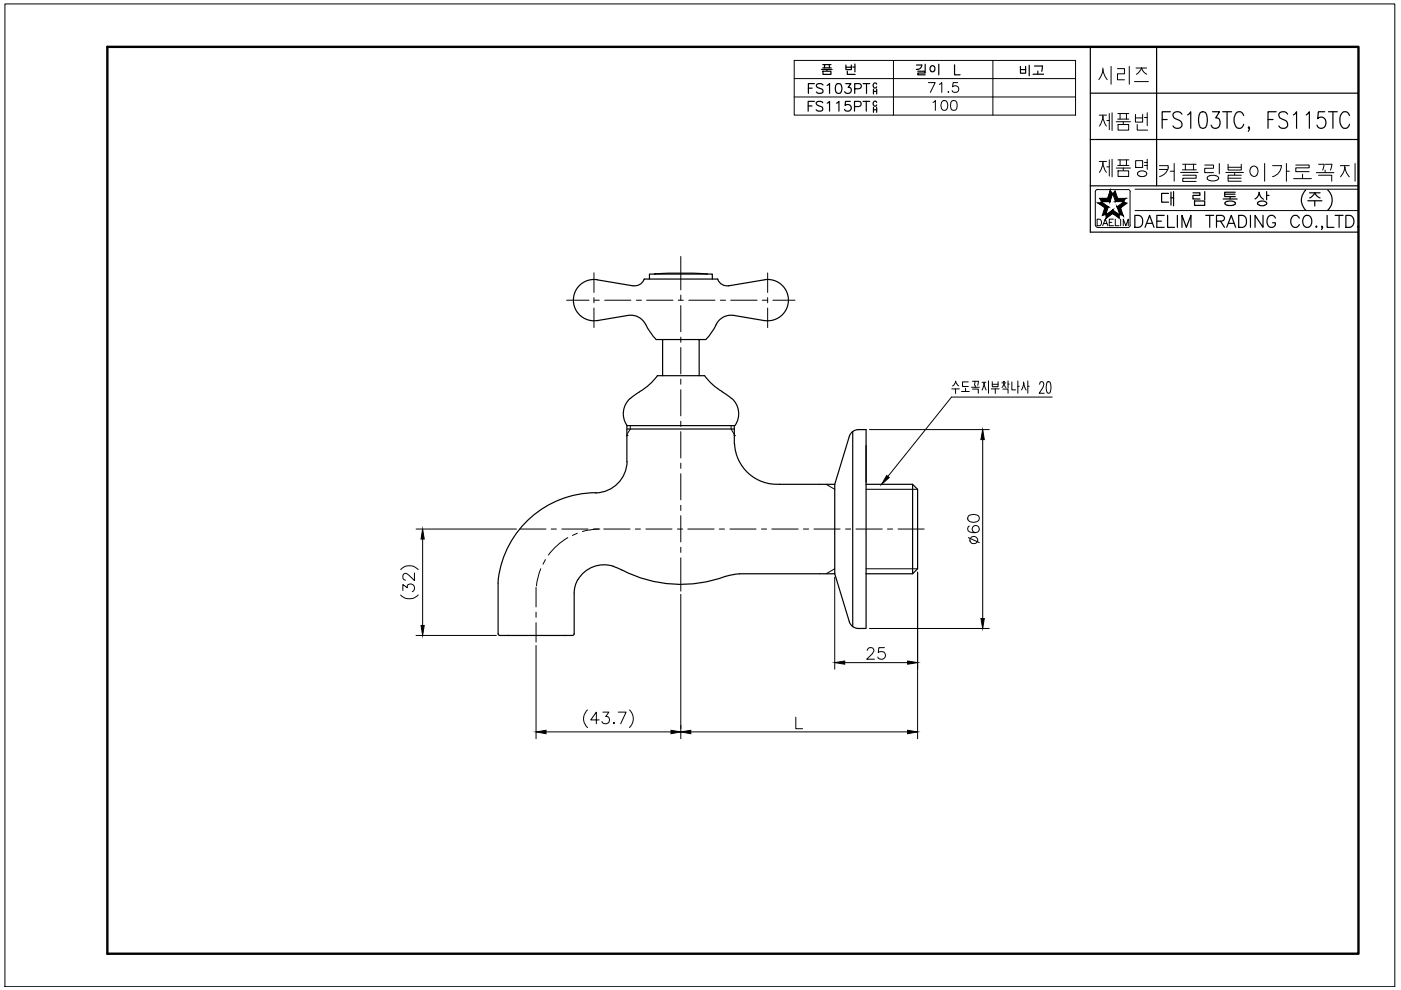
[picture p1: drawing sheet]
<svg xmlns="http://www.w3.org/2000/svg" width="297mm" height="210mm" viewBox="0 0 297 210" stroke-linecap="round" stroke-linejoin="round" font-family="sans-serif">
<defs><g id="words">
<text font-size="13.7" x="225.8" y="40.9">제품명</text>
<text font-size="12.8" x="211.7" y="19.4">비고</text>
<text font-size="11.5" x="226.1" y="19.1">시리즈</text>
<text font-size="11" x="225.8" y="28.9">제품번</text>
<text font-size="6.2" x="192.3" y="16.9">길이 L</text>
<g font-size="5.3">
<text x="172.9" y="16.9">품 번</text>
<text x="170" y="21.2">FS103PT</text>
<text x="195.4" y="20.8">71.5</text>
<text x="170" y="24.7">FS115PT</text>
<text x="196.5" y="24.7">100</text>
</g>
</g></defs>
<!-- layer: 0 -->
<g fill="none" stroke="#000" stroke-width=".21">
<path d="M1 .8h294.7v208.4h-294.7zM250.3 36.6h3.7M250.7 36h2.9M250.7 34.8h2.9M250.8 37.2h2.8v.6h-2.8v.7h2.8M251.3 34.8v1.2M253.1 34.8v1.2M255.4 35h1.9v.7h-1.9v.9h1.9M256 37.6a1.76 1.76 0 0 1 2.4 .1 1.58 1.58 0 0 1-2.4 .3M256 37.6v.4M258.5 34.7v2.2M259.9 36.6h3.7"/>
<path d="M260.4 34.8v1.3h2.8v-1.3M260.4 35.5h2.8M260.4 37.8h2.7M261.8 36.6v.5M263.2 37.2h-2.8v1.2h2.8M266.5 37a1.01 1.01 0 0 0 .1-1.3 1.01 1.01 0 0 0-1.2-.3 1.06 1.06 0 0 0-.4 1.4 1.06 1.06 0 0 0 1.4 .4l.1-.1M268.1 34.7v3.7M269.8 35.1h1.9M271.7 35.1a2.48 2.48 0 0 1-1.9 2.4M272.7 34.7v3.7M272.7 36.3h.7M274.3 37.9h3.7"/>
<path d="M274.7 35h2.9v.6h-2.9v.8h2.9M276.2 36.9v1M279.1 36.6h3.7M279.6 37.2h2.7v1.2M279.6 34.8h1.1M280.7 34.8l-.3 1.3M281 36.1v.5M281 34.8h1.3M282.4 34.8l-.3 1.3M284.2 35.1h1.9M285.1 35.1l.3 1.2 .7 1.2M285.2 35.4l-.3 .9-.7 1.2"/>
<path d="M287.3 34.7v3.7M232.2 40.7v7M232.2 47.7a.61 .61 0 0 0 .7 .5M232.6 46.5h.5a.75 .75 0 0 1 .5 .7 .75 .75 0 0 1-.5 .7h-.5zM233.8 47.9l.5-1.4 .6 1.4M234 47.4h.7M235.2 47.1h.5M236.1 46.5h-.9v1.4h.9M236.5 46.5v1.4h.8M237.6 46.5v1.4M238.2 47.9v-1.4l.5 1.4 .5-1.4v1.4M239.6 40.7v7"/>
<path d="M239.6 47.7l-.2 .5h-.3h-6.2M240.7 44.6h47.3M240.7 40.1h47.3"/>
</g>
<!-- layer: TXT -->
<path d="M22.8 9.9h265.2v192.3h-265.2z" fill="none" stroke="#000" stroke-width=".51"/>
<!-- layer: 0 -->
<g fill="none" stroke="#000" stroke-width=".25">
<path d="M231.2 9.9v39.3h56.8M231.2 19.8h56.8M245.2 9.9v29.5M231.2 39.4h56.8M231.2 29.6h56.8M248.1 23.7h-1.7v3.5M250.6 24.2a1.01 1.01 0 0 0-1.1-.5 1.01 1.01 0 0 0-.8 .8l.2 .5 .3 .2a1.51 1.51 0 0 1 1.4 1v.5a1.11 1.11 0 0 1-1.9 0M251.8 24.4l.7-.7v3.5M254.5 23.9l.4-.2 .7 .2a3.4 3.4 0 0 1 0 3.1l-.4 .2-.7-.2a3.4 3.4 0 0 1 0-3.1zM257.1 23.7h1.5l-.8 1.3h.3a1.11 1.11 0 0 1 .5 1.6 1.11 1.11 0 0 1-1.7 .3l-.1-.4M259.2 23.7h1.9M260.2 23.7v3.5"/>
<path d="M263.7 24.5a.94 .94 0 0 0-1-.8 .94 .94 0 0 0-.9 .8 2.24 2.24 0 0 0 .7 2.7 .97 .97 0 0 0 1.2-.8M264.9 27l-.1 .2-.1-.2 .1-.1a.72 .72 0 0 1-.1 .9M268.8 25.3h1.1M270.6 23.7h-1.8v3.5M273 24.2a.99 .99 0 0 0-1-.5 .99 .99 0 0 0-.9 .8l.3 .5 1.1 .5a.91 .91 0 0 1 .5 .9 .91 .91 0 0 1-.6 .8l-1-.2-.3-.3M274.2 24.4l.7-.7v3.5M276.9 24.4l.7-.7v3.5M280.9 23.7h-1.4l-.1 1.5a1.02 1.02 0 0 1 1.3-.2 1.02 1.02 0 0 1 .4 1.2 .97 .97 0 0 1-.8 1 .97 .97 0 0 1-1.1-.7M281.7 23.7h1.8M282.6 23.7v3.5M286.1 24.5a.94 .94 0 0 0-1.5-.6 2.32 2.32 0 0 0 .3 3.3 .98 .98 0 0 0 1.2-.8M240.6 45.7h.9a1.38 1.38 0 0 1 .8 1.2 1.38 1.38 0 0 1-.8 1.3h-.9z"/>
<path d="M242.8 48.2l.9-2.5 1 2.5M243.1 47.4h1.2M245.3 46.9h.9M246.8 45.7h-1.5v2.5h1.5M247.6 45.7v2.5h1.4M249.6 45.7v2.5M250.6 48.2v-2.5l.9 2.5 1-2.5v2.5M252.9 40.9h1.5v.5h-1.5v.8h1.5M253.3 42.6h2.1v.9h-2.1zM255.4 40.6v1.8M255.6 45.7h1.7M256.5 45.7v2.5"/>
<path d="M257.9 46.9l1.5-.1a.58 .58 0 0 0 0-1l-1.5-.1v2.5M258.8 46.9l.8 1.3M259.3 42.2h3M259.7 41.2h2.2M260.1 48.2l1-2.5 .9 2.5M260.2 42.7a.41 .41 0 0 0-.5 .4 .41 .41 0 0 0 .5 .4 1.37 1.37 0 0 0 1.7-.4 1.41 1.41 0 0 0-1.7-.4M260.5 47.4h1.1M260.8 41.8v.4M261.9 40.8h-2.2v.9h2.2M262.6 45.7h.9a1.38 1.38 0 0 1 .8 1.2 1.38 1.38 0 0 1-.8 1.3h-.9zM265.1 45.7v2.5M266.7 42.9a1.36 1.36 0 0 1 1.9 .2 1.2 1.2 0 0 1-2 0z"/>
<path d="M266.9 40.8l-.3 .9-.5 .5M267 40.8l.2 .7 .7 .7M267.8 45.7v2.5l-1.7-2.5v2.5M268.5 40.6v1.8M268.5 41.4h.6M270.4 46.3a.92 .92 0 0 0-1-.6 .92 .92 0 0 0-.8 .9 1.1 1.1 0 0 0 .3 1.2 1.1 1.1 0 0 0 1.2 .3l.2-.3 .1-.6h-.6M275.5 46.3a.94 .94 0 0 0-1.1-.6 .94 .94 0 0 0-.7 .9 1.12 1.12 0 0 0 .2 1.2 1.12 1.12 0 0 0 1.2 .3l.4-.5M276.4 46a.93 .93 0 0 1 1.1-.3 .93 .93 0 0 1 .6 .9 1.1 1.1 0 0 1-.2 1.2 1.1 1.1 0 0 1-1.2 .3 1.63 1.63 0 0 1-.3-2.1zM276.8 40.3a2.89 2.89 0 0 0 0 4.3M277.3 42.6h3M277.7 40.9h2.2M278.8 42.6v1.1"/>
<path d="M278.8 40.9a1.8 1.8 0 0 0 1.1 1.1M278.8 40.9l-.5 .6-.6 .5M279 48.1l.1-.2 .1 .2-.1 .1zM280.4 48.1l-.1 .1v-.3a.47 .47 0 0 1-.1 .8M281.4 45.7v2.5h1.4M281.5 40.3a2.89 2.89 0 0 1 0 4.3M283.1 45.7h1.7M283.9 45.7v2.5M285.4 45.7h.8a1.36 1.36 0 0 1 .9 1.2 1.36 1.36 0 0 1-.9 1.3h-.8zM287.9 48.1l.1-.2 .1 .2-.1 .1z"/>
</g>
<g fill="#000" stroke="#000" stroke-width=".21">
<path d="M235.9 44.5v.8l-1.4 1zM234.5 45.5v.8l1.4-1.8z"/>
<path d="M235.9 45.3l1.4 .2v.8zM235.9 44.5v.8l1.4 .2z"/>
</g>
<!-- layer: D -->
<g fill="none" stroke="#000" stroke-width=".21">
<path d="M168.4 16.7h59.6M189.4 12.8v11.6M210.5 12.8h-42.1v11.6h59.6M210.5 12.8v11.6M210.5 12.8h17.5M168.4 20.6h59.6M133.6 91l-.7 1.1M155 91l.7 1.1M184.3 91.1h25.4M201.8 82.5h1.6M202.6 82.5v.9M203.3 81.8l-.4-.4-.3-.6-.2 .7-.4 .3"/>
<path d="M203.9 83h1.6M204.7 82.3v.7M205.3 81h-1.2v.9h1.2M206 82.1h1.6M206.2 80.8h.5l-.1 .9M206.2 82.5h1.2v.9M206.8 81.7v.4M206.8 80.8h.6M207.4 80.8l-.1 .9M208.2 81.1h.8M208.4 93.2v37.9M208.6 81.3l-.4 1.4"/>
<path d="M208.6 81.1v.2M208.7 81.3l.4 1.4M209.6 80.8v2.6M210.2 82.5h1.6M210.4 80.9v1.1h1.2v-1.1M210.4 81.5h1.2M211 82.5v.9M212.4 81.2h.9M212.6 82.5h1.1v.9M212.7 80.9h.3M212.8 81.2l-.1 .6-.3 .4M212.9 81.2l.1 .6 .3 .4"/>
<path d="M213.7 80.8v1.5M213.7 81.4h.3M214.5 81v1.7h.8M215.8 80.8v2.6M215.8 81.9h.3M217 81l.2 1 .4 .7M217.1 81.2l-.5 1.5M217.9 81.9h.3M217.9 80.8v2.6M220.4 81.5l.2-.5 .4-.1 .2 .2 .1 .5-1 1.8h1.1M222 81l.4-.1a1.72 1.72 0 0 1 .3 2l-.1 .4-.4 .1a1.72 1.72 0 0 1-.3-2zM223.1 84.2h-21.4l-13.5 16.8"/>
<path d="M88.2 112.2h21.3M89.6 114.3v18.3M110.2 112.2h5.6M116.9 112.2h1.1M119.1 112.2h5.6M125.8 112.2h1.1M128 112.2h5.6M134.7 112.2h1.1M136.9 112.2h5.6M143.6 112.2h1.1M145.8 112.2h5.6M152.5 112.2h1.1"/>
<path d="M154.8 112.2h5.5M161.4 112.2h1.1M163.6 112.2h5.6M170.3 112.2h1.1M172.6 112.2h5.5M175.2 102.7l1.8 1M179.3 112.2h1.1M181.5 112.2h5.6M183.6 103.7h10.9M188.2 112.2h1.1M190.4 112.2h5.5M205.3 109.4a1.92 1.92 0 0 1 2.2 0 .8 .8 0 0 1-.3 1.2 1.88 1.88 0 0 1-1.9-.3l-.1-.3z"/>
<path d="M205.3 114l2.3 1M205.5 111.5a.7 .7 0 0 0-.3 .7 .7 .7 0 0 0 .4 .6 1.43 1.43 0 0 0 2-.5 .76 .76 0 0 0-.7-.9 .76 .76 0 0 0-.8 .7 .76 .76 0 0 0 .7 .8M84.9 126.1a2.53 2.53 0 0 0 3.8 0M84.9 120.8a2.53 2.53 0 0 1 3.8 0M85.4 125.2v-1.3l.9 .7a.79 .79 0 0 1 1-.8 .79 .79 0 0 1 .6 1.1l-.2 .3-.3 .3M87.9 121.5v1.6l-1.6-1.4a.57 .57 0 0 0-.9 .3l.1 .8 .5 .2M88.2 134.7h17M113.7 136.8v19.8M144.3 126v30.6M177 120.6l-1.8 1.1M177 122.4v19.5M183.6 120.6h10.9"/>
<path d="M183.9 137.9l.1-.3 .3-.3 .8 .1a.55 .55 0 0 1 .1 .8l-1.4 1.6h1.6M184.3 133.3h25.4M187.5 137.3h-1.2l-.1 1.1a.86 .86 0 0 1 1.3-.1 .86 .86 0 0 1-.1 1.3 .86 .86 0 0 1-1.3-.3M194.5 121.3v35.3M115.8 155.2h26.5M124.6 150.5a2.45 2.45 0 0 0 0 3.7M127 152.6h-1.7l1.1-1.6v2.4M127.8 151h1.3l-.7 .9a.82 .82 0 0 1 .8 1.2 .82 .82 0 0 1-1.4 .2l-.2-.3M130.2 153.2l.1 .1-.1 .1zM131.1 151h1.6l-1.1 2.4M133.5 150.5a2.54 2.54 0 0 1 0 3.7M146.5 155.2h45.9"/>
<path d="M168.7 152v2.5h1.5M179.1 140.5h13.3"/>
<circle cx="206.4" cy="114.5" r=".81"/>
</g>
<!-- layer: DWG -->
<g fill="none" stroke="#000" stroke-width=".25">
<path d="M137.7 59.2h13.3M138.9 58.1l5.5-.2 5.4 .2M139 58.1h-.1M149.8 58.1h.1h-11.1M139.4 79.7h9.9M139.4 79.6a16.3 16.3 0 0 1-5 4.3l-.8 .6M140.5 72v7.7M140.7 72h7.5v7.7M149.4 79.6a16.8 16.8 0 0 0 4.9 4.3l.8 .6M132.9 92.4v5.5M132.9 92.4h.1M132.9 90.2v2.2"/>
<path d="M132.9 91h22.8M133 97.9a6.8 6.8 0 0 1-6.7 6.6M133.6 84.5a4.3 4.3 0 0 0-.7 5.7M155.1 84.5a4.3 4.3 0 0 1 .7 5.7h-22.9M155.7 92.4h.1M155.7 90.2v3.9M155.7 94.1a9 9 0 0 0 9.6 8.6h11.7M180.1 92.5l-3.1 10.2M180.8 91.5v41.4M182 91.1h1.6v30.6M182 91.1a2.01 2.01 0 0 0-1.9 1.4M126.3 104.5a20.9 20.9 0 0 0-20.6 18.2"/>
<path d="M177 102.7v19M183.6 102.7h9.9l1 1v16.9l-1 1.1h-9.9M193.5 102.7v19M105.6 123.6v10.8M105.6 134.4l.3 .3h15.5l.3-.3M105.7 122.7l-.1 .9M107.7 134.7h.1M119.6 134.7h.1M121.7 125.8v8.6M130 120.1l.7 .3a27.8 27.8 0 0 0 23.1 1.8M130 120.1a6.3 6.3 0 0 0-8.3 5.6M177 121.7h-20.2l-3 .5"/>
<path d="M177 121.7l3.1 10.1a2.01 2.01 0 0 0 1.9 1.5M183.6 121.7v11.6h-1.6"/>
</g>
<circle cx="155.7" cy="94.1" r=".25" fill="#000"/>
<!-- layer: CENTER -->
<g fill="none" stroke="#000" stroke-width=".21">
<path d="M125.9 57.9v4.1M144.3 54.4v7.1M162.8 57.9v4.1M120.1 63.7h4.8M125.9 63.1v1.1M125.9 65.3v4.2M126 63.7h1.1M128.2 63.7h5.6M134.9 63.7h1.1M137.1 63.7h5.6M143.8 63.7h1.1M144.3 62.6v1.1"/>
<path d="M144.3 64.8v5.5M144.3 71.5v1.1M144.3 73.7v5.6M146 63.7h5.6M152.7 63.7h1.1M154.9 63.7h5.6M161.6 63.7h1.2M162.8 63.1v1.1M162.8 65.3v4.2M163.9 63.7h4.7M144.3 80.4v1.1M144.3 82.6v5.6"/>
<path d="M144.3 89.3v1.1M144.3 91.5v5.6M144.3 98.2v1.1M115.6 118.6l-.5 1M120.4 114a13.5 13.5 0 0 0-4.1 3.7M122.4 113.1l-1 .4M127.2 112.2l-1.9 .1-1.8 .4M144.3 100.4v5.6M144.3 107.1v1.1M144.3 109.3v5.6M144.3 116v1.1M144.3 118.3v7"/>
<path d="M113.7 124.5v4.2M113.7 129.8v1.1M113.7 132v4.1M114.7 120.6l-.6 1.8-.4 1.8"/>
</g>
<!-- layer: PART_87157 -->
<path d="M126.6 59.3l7.6 1.3M126.7 59.3a4.4 4.4 0 0 0-5.1 4.3 4.4 4.4 0 0 0 5.1 4.4M136.5 59.3a2.1 2.1 0 0 1-2.3 1.3M138.8 58.1h-1.1v1.1l-1.1-.1v.2M149.9 58.1h1.1v1.1h1.1M152.2 59.1a2.08 2.08 0 0 0 2.3 1.5M126.6 68l6.6-1.1a3.7 3.7 0 0 1 4 2.5l1.9 2.6M139.1 72h1.6M154.5 60.6l7.6-1.3a4.4 4.4 0 0 1 5.1 4.3 4.4 4.4 0 0 1-5.1 4.4l-6.5-1.1a3.6 3.6 0 0 0-4 2.5l-1.9 2.6h-1.7" fill="none" stroke="#000" stroke-width=".25"/>
<!-- layer: DWG -->
<path d="M133.6 90.2v.8M155 90.2v.8" fill="none" stroke="#000" stroke-width=".21"/>
<!-- layer: D -->
<path d="M208.4 91.1l.3 2.1h-.7zM89.6 112.2l.3 2.1h-.6zM188 100.8l.5 .4-1.6 1.5zM89.3 132.6h.6l-.3 2.1zM208 131.1h.7l-.3 2.2zM113.7 155.2l2.1-.4v.8zM142.3 154.8l2 .4-2 .4zM144.3 155.2l2.2-.4v.8zM177 140.5l2.1-.3v.6zM192.4 154.8l2.1 .4-2.1 .4zM192.4 140.2l2.1 .3-2.1 .3z" fill="#000" stroke="#000" stroke-width=".21"/>
<use href="#words"/>
</svg>
